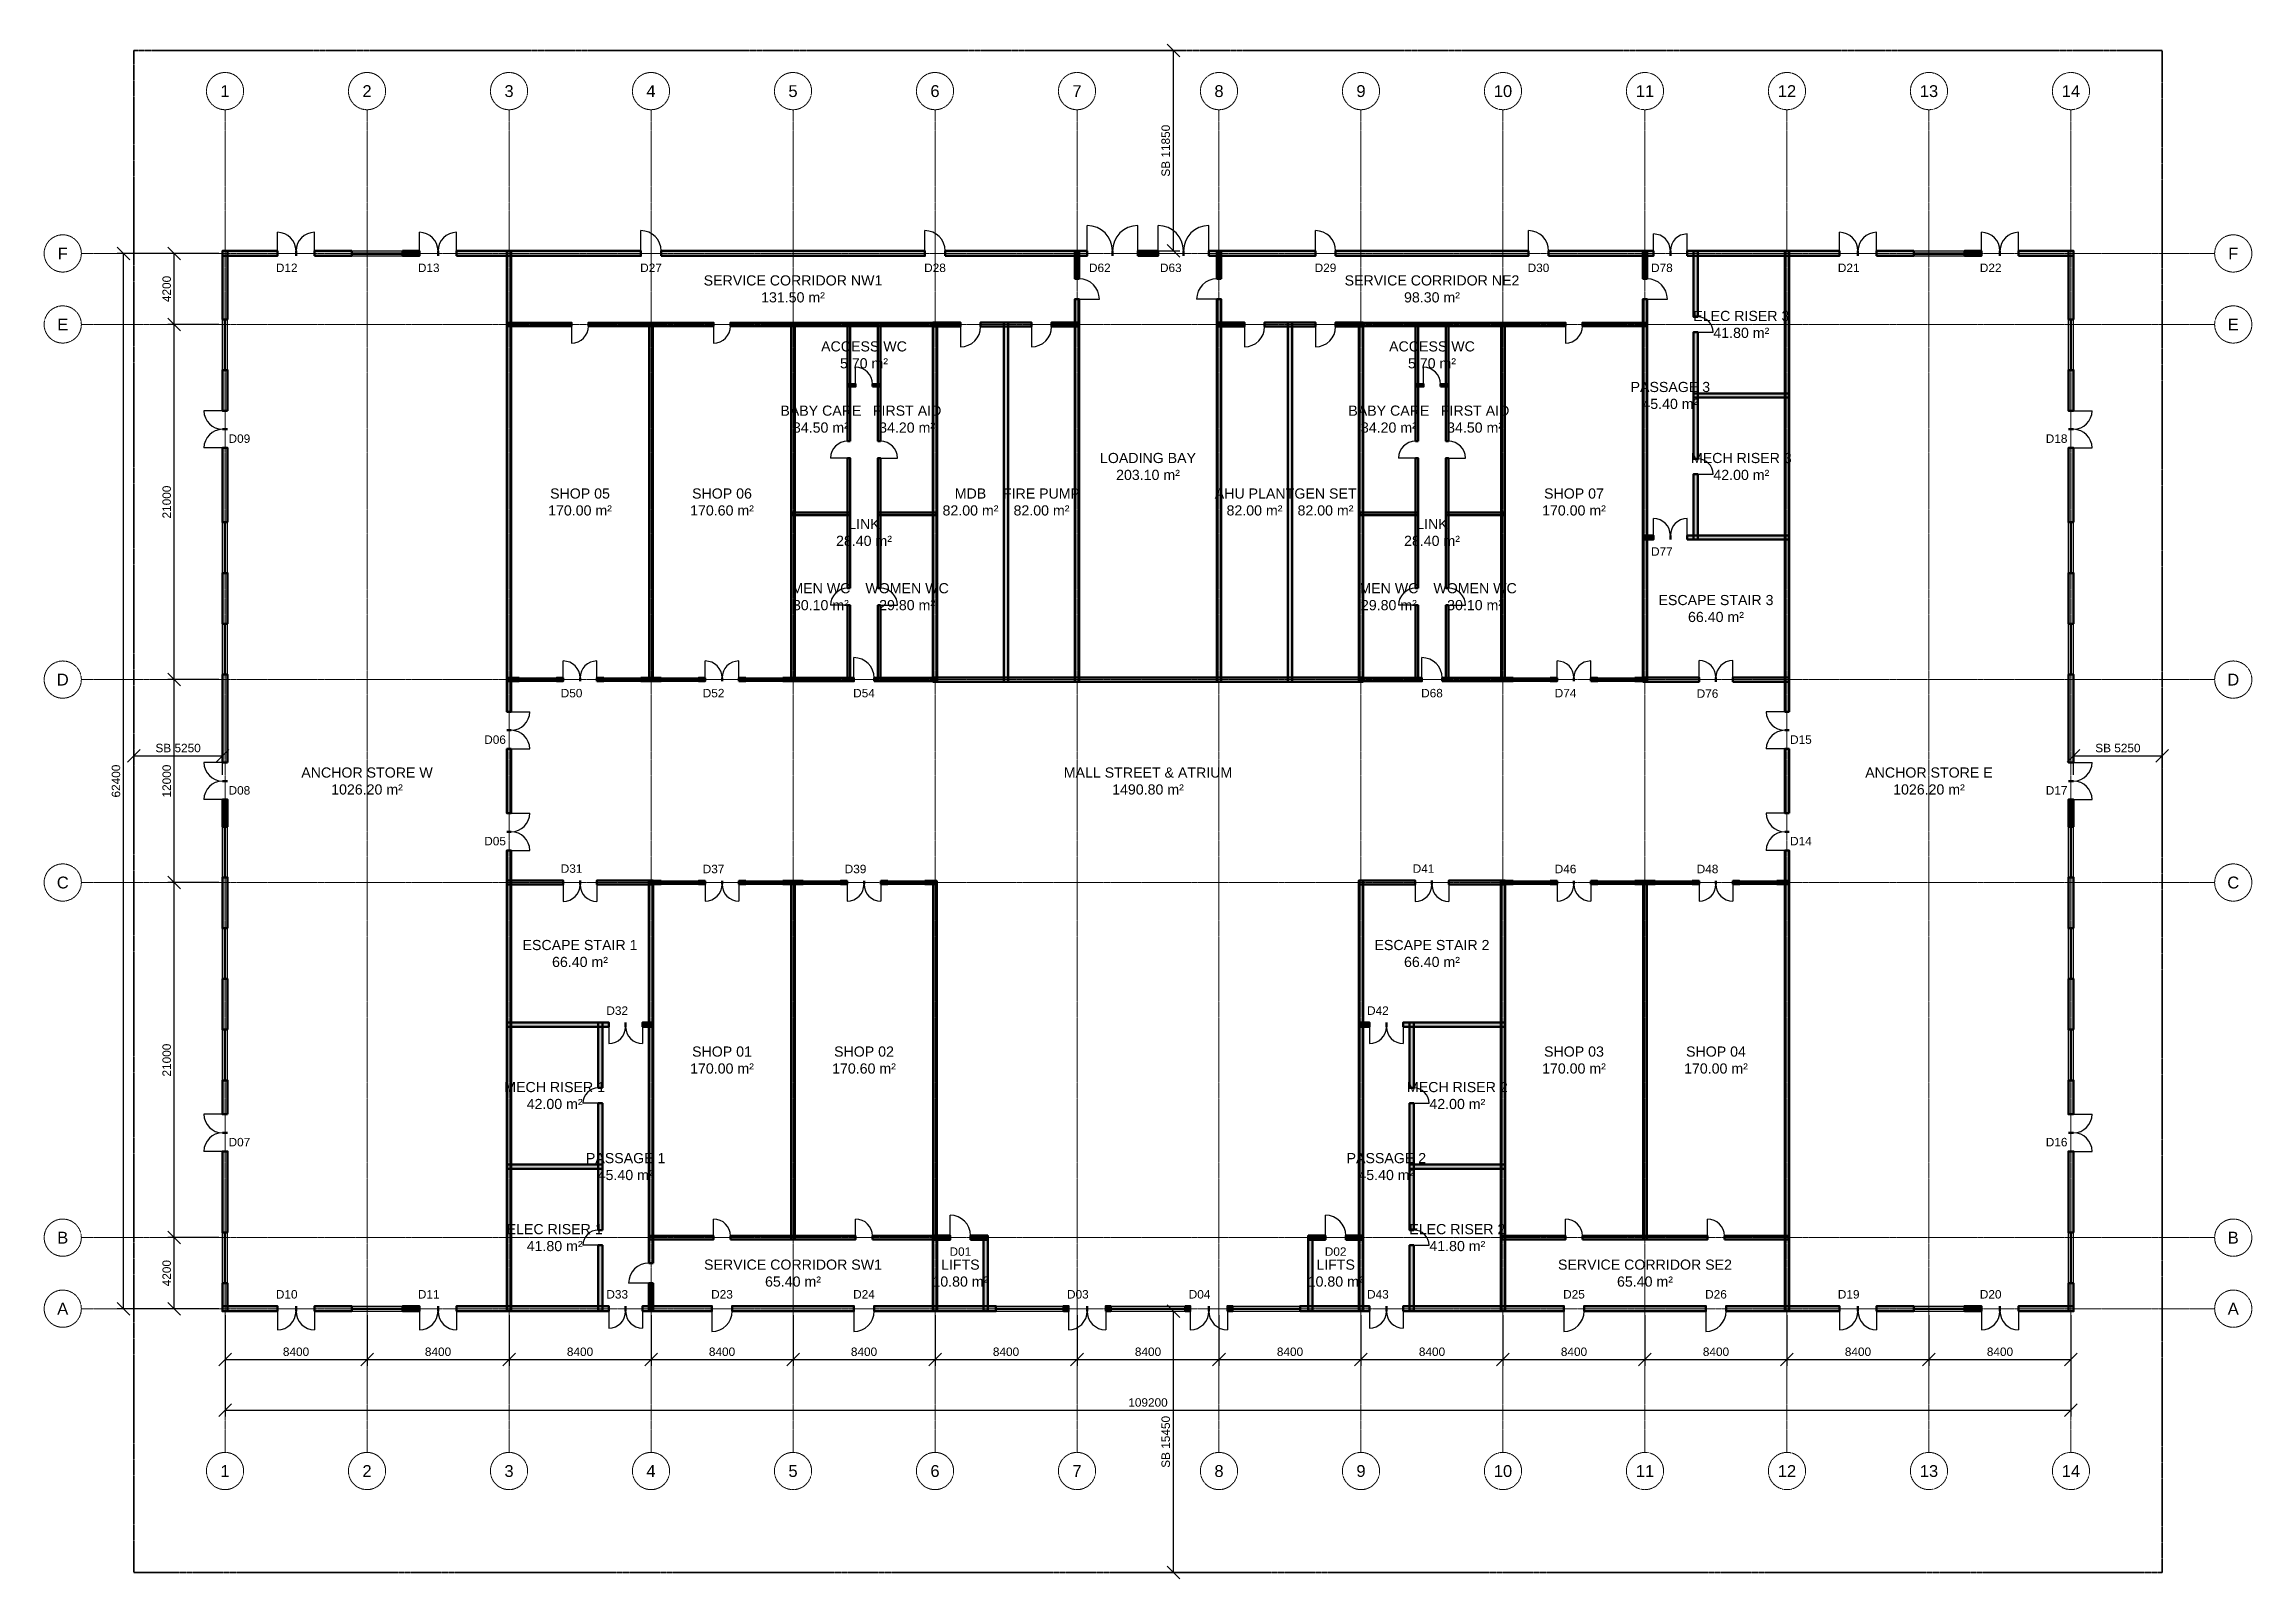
# Model space of a CAD drawing. Header units: millimetres. Extents: x -5300 to 125300, y -375 to 90375.
import ezdxf
from ezdxf.enums import TextEntityAlignment as Align

# ---------------------------------------------------------------- set-up
doc = ezdxf.new("R2010")
doc.units = ezdxf.units.MM
doc.linetypes.add('CENTER', pattern=[5.08, 3.175, -0.635, 0.635, -0.635])
doc.linetypes.add('PHANTOM', pattern=[6.35, 3.175, -0.635, 0.635, -0.635, 0.635, -0.635])
for name, color, linetype, lineweight in [('A-EF_25_10-H-WallsHatch', 8, 'Continuous', 9), ('A-EF_25_10-M-Walls', 7, 'Continuous', 50), ('A-EF_25_30-M-Doors', 2, 'Continuous', 25), ('A-EF_25_30-M-Windows', 4, 'Continuous', 25), ('A-SL-T-SpaceNames', 7, 'Continuous', 18), ('A-ZZ-D-Dimensions', 1, 'Continuous', 18), ('A-ZZ-T-OpeningTags', 7, 'Continuous', 18), ('C-ZZ-M-SiteBoundary', 1, 'PHANTOM', 35), ('S-ZZ-M-Grid', 1, 'CENTER', 13)]:
    doc.layers.add(name, color=color, linetype=linetype, lineweight=lineweight)
doc.styles.add('UK-ARIAL', font='arial.ttf')
doc.dimstyles.new('UK-100', dxfattribs={"dimscale": 250, "dimtxt": 2, "dimasz": 1.5, "dimexe": 1.5, "dimexo": 1.5, "dimgap": 0.8, "dimtad": 1, "dimdec": 0, "dimdsep": 46, "dimtxsty": 'UK-ARIAL', "dimtsz": 1.5, "dimcen": 2.5, "dimclrd": 256, "dimclre": 256, "dimclrt": 256, "dimazin": 3, "dimtfac": 1, "dimtmove": 0, "dimatfit": 3})

msp = doc.modelspace()

# ---------------------------------------------------------------- texts
at = {"layer": 'A-SL-T-SpaceNames', "char_height": 600, "attachment_point": 5, "style": 'UK-ARIAL'}
for s, insert in [('SERVICE CORRIDOR NW1\\P131.50 m²', (39000, 75900)), ('SERVICE CORRIDOR NE2\\P98.30 m²', (76800, 75900)), ('ELEC RISER 3\\P41.80 m²', (95100, 73800)), ('ACCESS WC\\P5.70 m²', (43200, 72000)), ('ACCESS WC\\P5.70 m²', (76800, 72000)), ('PASSAGE 3\\P45.40 m²', (90900, 69600)), ('BABY CARE\\P34.50 m²', (40650, 68200)), ('FIRST AID\\P34.20 m²', (45750, 68200)), ('BABY CARE\\P34.20 m²', (74250, 68200)), ('FIRST AID\\P34.50 m²', (79350, 68200)), ('LOADING BAY\\P203.10 m²', (60000, 65400)), ('MECH RISER 3\\P42.00 m²', (95100, 65400)), ('SHOP 05\\P170.00 m²', (26400, 63300)), ('SHOP 06\\P170.60 m²', (34800, 63300)), ('MDB\\P82.00 m²', (49500, 63300)), ('FIRE PUMP\\P82.00 m²', (53700, 63300)), ('AHU PLANT\\P82.00 m²', (66300, 63300)), ('GEN SET\\P82.00 m²', (70500, 63300)), ('SHOP 07\\P170.00 m²', (85200, 63300)), ('LINK\\P28.40 m²', (43200, 61500)), ('LINK\\P28.40 m²', (76800, 61500)), ('MEN WC\\P30.10 m²', (40650, 57700)), ('WOMEN WC\\P29.80 m²', (45750, 57700)), ('MEN WC\\P29.80 m²', (74250, 57700)), ('WOMEN WC\\P30.10 m²', (79350, 57700)), ('ESCAPE STAIR 3\\P66.40 m²', (93600, 57000)), ('ANCHOR STORE W\\P1026.20 m²', (13800, 46800)), ('MALL STREET & ATRIUM\\P1490.80 m²', (60000, 46800)), ('ANCHOR STORE E\\P1026.20 m²', (106200, 46800)), ('ESCAPE STAIR 1\\P66.40 m²', (26400, 36600)), ('ESCAPE STAIR 2\\P66.40 m²', (76800, 36600)), ('SHOP 01\\P170.00 m²', (34800, 30300)), ('SHOP 02\\P170.60 m²', (43200, 30300)), ('SHOP 03\\P170.00 m²', (85200, 30300)), ('SHOP 04\\P170.00 m²', (93600, 30300)), ('MECH RISER 1\\P42.00 m²', (24900, 28200)), ('MECH RISER 2\\P42.00 m²', (78300, 28200)), ('PASSAGE 1\\P45.40 m²', (29100, 24000)), ('PASSAGE 2\\P45.40 m²', (74100, 24000)), ('ELEC RISER 1\\P41.80 m²', (24900, 19800)), ('ELEC RISER 2\\P41.80 m²', (78300, 19800)), ('SERVICE CORRIDOR SW1\\P65.40 m²', (39000, 17700)), ('LIFTS\\P10.80 m²', (48900, 17700)), ('LIFTS\\P10.80 m²', (71100, 17700)), ('SERVICE CORRIDOR SE2\\P65.40 m²', (89400, 17700))]:
    msp.add_mtext(s, dxfattribs=dict(at, insert=insert))
at = {"layer": 'A-ZZ-T-OpeningTags', "style": 'UK-ARIAL'}
for s, p in [('D12', (9050, 77150)), ('D13', (17450, 77150)), ('D27', (30600, 77150)), ('D28', (47400, 77150)), ('D62', (57150, 77150)), ('D63', (61350, 77150)), ('D29', (70500, 77150)), ('D30', (83100, 77150)), ('D78', (90400, 77150)), ('D21', (101450, 77150)), ('D22', (109850, 77150)), ('D09', (6250, 67050)), ('D18', (113750, 67050)), ('D77', (90400, 60375)), ('D50', (25900, 52000)), ('D52', (34300, 52000)), ('D54', (43200, 52000)), ('D68', (76800, 52000)), ('D74', (84700, 52000)), ('D76', (93100, 51975)), ('D06', (21375, 49250)), ('D15', (98625, 49250)), ('D08', (6250, 46250)), ('D17', (113750, 46250)), ('D05', (21375, 43250)), ('D14', (98625, 43250)), ('D31', (25900, 41625)), ('D37', (34300, 41600)), ('D39', (42700, 41600)), ('D41', (76300, 41625)), ('D46', (84700, 41600)), ('D48', (93100, 41600)), ('D32', (28600, 33225)), ('D42', (73600, 33225)), ('D07', (6250, 25450)), ('D16', (113750, 25450)), ('D01', (48900, 18975)), ('D02', (71100, 18975)), ('D10', (9050, 16450)), ('D11', (17450, 16450)), ('D33', (28600, 16450)), ('D23', (34800, 16450)), ('D24', (43200, 16450)), ('D03', (55850, 16450)), ('D04', (63050, 16450)), ('D43', (73600, 16450)), ('D25', (85200, 16450)), ('D26', (93600, 16450)), ('D19', (101450, 16450)), ('D20', (109850, 16450))]:
    msp.add_text(s, height=500, dxfattribs=at).set_placement(p, align=Align.MIDDLE_CENTER)
at = {"layer": 'S-ZZ-M-Grid', "style": 'UK-ARIAL'}
for s, p in [('1', (5400, 87600)), ('2', (13800, 87600)), ('3', (22200, 87600)), ('4', (30600, 87600)), ('5', (39000, 87600)), ('6', (47400, 87600)), ('7', (55800, 87600)), ('8', (64200, 87600)), ('9', (72600, 87600)), ('10', (81000, 87600)), ('11', (89400, 87600)), ('12', (97800, 87600)), ('13', (106200, 87600)), ('14', (114600, 87600)), ('F', (-4200, 78000)), ('F', (124200, 78000)), ('E', (-4200, 73800)), ('E', (124200, 73800)), ('D', (-4200, 52800)), ('D', (124200, 52800)), ('C', (-4200, 40800)), ('C', (124200, 40800)), ('B', (-4200, 19800)), ('B', (124200, 19800)), ('A', (-4200, 15600)), ('A', (124200, 15600)), ('1', (5400, 6000)), ('2', (13800, 6000)), ('3', (22200, 6000)), ('4', (30600, 6000)), ('5', (39000, 6000)), ('6', (47400, 6000)), ('7', (55800, 6000)), ('8', (64200, 6000)), ('9', (72600, 6000)), ('10', (81000, 6000)), ('11', (89400, 6000)), ('12', (97800, 6000)), ('13', (106200, 6000)), ('14', (114600, 6000))]:
    msp.add_text(s, height=700, dxfattribs=at).set_placement(p, align=Align.MIDDLE_CENTER)

# ---------------------------------------------------------------- dimensions: what is measured, and where the dimension line sits
at = {"layer": 'A-ZZ-D-Dimensions'}
for base, p1, p2 in [((61500, 78150), (60000, 78150), (60000, 90000)), ((61500, 0), (60000, 0), (60000, 15450))]:
    msp.add_linear_dim(base=base, p1=p1, p2=p2, angle=90, text='SB <>', dimstyle='UK-100', dxfattribs=at).render()
for base, p1, p2 in [((-600, 15600), (5400, 15600), (5400, 78000)), ((2400, 73800), (5400, 73800), (5400, 78000)), ((2400, 52800), (5400, 52800), (5400, 73800)), ((2400, 40800), (5400, 40800), (5400, 52800)), ((2400, 19800), (5400, 19800), (5400, 40800)), ((2400, 15600), (5400, 15600), (5400, 19800))]:
    msp.add_linear_dim(base=base, p1=p1, p2=p2, angle=90, dimstyle='UK-100', dxfattribs=at).render()
for base, p1, p2 in [((0, 48300), (0, 46800), (5250, 46800)), ((114750, 48300), (114750, 46800), (120000, 46800))]:
    msp.add_linear_dim(base=base, p1=p1, p2=p2, text='SB <>', dimstyle='UK-100', dxfattribs=at).render()
for base, p1, p2 in [((5400, 12600), (5400, 15600), (13800, 15600)), ((5400, 9600), (5400, 15600), (114600, 15600)), ((13800, 12600), (13800, 15600), (22200, 15600)), ((22200, 12600), (22200, 15600), (30600, 15600)), ((30600, 12600), (30600, 15600), (39000, 15600)), ((39000, 12600), (39000, 15600), (47400, 15600)), ((47400, 12600), (47400, 15600), (55800, 15600)), ((55800, 12600), (55800, 15600), (64200, 15600)), ((64200, 12600), (64200, 15600), (72600, 15600)), ((72600, 12600), (72600, 15600), (81000, 15600)), ((81000, 12600), (81000, 15600), (89400, 15600)), ((89400, 12600), (89400, 15600), (97800, 15600)), ((97800, 12600), (97800, 15600), (106200, 15600)), ((106200, 12600), (106200, 15600), (114600, 15600))]:
    msp.add_linear_dim(base=base, p1=p1, p2=p2, dimstyle='UK-100', dxfattribs=at).render()

# ---------------------------------------------------------------- hatches: boundary and pattern name
at = {"layer": 'A-EF_25_10-H-WallsHatch'}
for points in [[(5250, 77850), (8500, 77850), (8500, 78150), (5250, 78150)], [(5550, 74100), (5550, 78150), (5250, 78150), (5250, 74100)], [(10700, 77850), (12900, 77850), (12900, 78150), (10700, 78150)], [(15900, 77850), (16900, 77850), (16900, 78150), (15900, 78150)], [(19100, 77850), (30000, 77850), (30000, 78150), (19100, 78150)], [(22325, 50900), (22325, 78125), (22075, 78125), (22075, 50900)], [(31200, 77850), (46800, 77850), (46800, 78150), (31200, 78150)], [(48000, 77850), (56400, 77850), (56400, 78150), (48000, 78150)], [(55925, 76500), (55925, 78125), (55675, 78125), (55675, 76500)], [(59400, 77850), (60600, 77850), (60600, 78150), (59400, 78150)], [(63600, 77850), (69900, 77850), (69900, 78150), (63600, 78150)], [(64325, 76500), (64325, 78125), (64075, 78125), (64075, 76500)], [(71100, 77850), (82500, 77850), (82500, 78150), (71100, 78150)], [(83700, 77850), (89900, 77850), (89900, 78150), (83700, 78150)], [(89525, 76500), (89525, 78125), (89275, 78125), (89275, 76500)], [(91900, 77850), (100900, 77850), (100900, 78150), (91900, 78150)], [(92525, 74250), (92525, 78125), (92275, 78125), (92275, 74250)], [(97925, 50900), (97925, 78125), (97675, 78125), (97675, 50900)], [(103100, 77850), (105300, 77850), (105300, 78150), (103100, 78150)], [(108300, 77850), (109300, 77850), (109300, 78150), (108300, 78150)], [(111500, 77850), (114750, 77850), (114750, 78150), (111500, 78150)], [(114750, 74100), (114750, 78150), (114450, 78150), (114450, 74100)], [(55925, 52675), (55925, 75300), (55675, 75300), (55675, 52675)], [(64325, 52675), (64325, 75300), (64075, 75300), (64075, 52675)], [(89525, 52675), (89525, 75300), (89275, 75300), (89275, 52675)], [(22100, 73700), (25900, 73700), (25900, 73900), (22100, 73900)], [(26900, 73700), (34300, 73700), (34300, 73900), (26900, 73900)], [(30700, 52700), (30700, 73900), (30500, 73900), (30500, 52700)], [(35300, 73700), (47500, 73700), (47500, 73900), (35300, 73900)], [(39100, 52700), (39100, 73900), (38900, 73900), (38900, 52700)], [(42375, 66900), (42375, 73875), (42225, 73875), (42225, 66900)], [(44175, 66900), (44175, 73875), (44025, 73875), (44025, 66900)], [(47275, 73675), (48900, 73675), (48900, 73925), (47275, 73925)], [(47525, 52675), (47525, 73925), (47275, 73925), (47275, 52675)], [(50100, 73675), (53100, 73675), (53100, 73925), (50100, 73925)], [(51725, 52675), (51725, 73925), (51475, 73925), (51475, 52675)], [(54300, 73675), (55925, 73675), (55925, 73925), (54300, 73925)], [(64075, 73675), (65700, 73675), (65700, 73925), (64075, 73925)], [(66900, 73675), (69900, 73675), (69900, 73925), (66900, 73925)], [(68525, 52675), (68525, 73925), (68275, 73925), (68275, 52675)], [(71100, 73675), (72725, 73675), (72725, 73925), (71100, 73925)], [(72725, 52675), (72725, 73925), (72475, 73925), (72475, 52675)], [(72500, 73700), (84700, 73700), (84700, 73900), (72500, 73900)], [(75975, 66900), (75975, 73875), (75825, 73875), (75825, 66900)], [(77775, 66900), (77775, 73875), (77625, 73875), (77625, 66900)], [(81100, 52700), (81100, 73900), (80900, 73900), (80900, 52700)], [(85700, 73700), (89500, 73700), (89500, 73900), (85700, 73900)], [(92525, 65850), (92525, 73350), (92275, 73350), (92275, 65850)], [(5550, 68700), (5550, 71100), (5250, 71100), (5250, 68700)], [(114750, 68700), (114750, 71100), (114450, 71100), (114450, 68700)], [(42225, 70125), (42700, 70125), (42700, 70275), (42225, 70275)], [(43700, 70125), (44175, 70125), (44175, 70275), (43700, 70275)], [(75825, 70125), (76300, 70125), (76300, 70275), (75825, 70275)], [(77300, 70125), (77775, 70125), (77775, 70275), (77300, 70275)], [(92275, 69475), (97925, 69475), (97925, 69725), (92275, 69725)], [(5550, 62100), (5550, 66500), (5250, 66500), (5250, 62100)], [(42375, 58200), (42375, 65900), (42225, 65900), (42225, 58200)], [(44175, 58200), (44175, 65900), (44025, 65900), (44025, 58200)], [(75975, 58200), (75975, 65900), (75825, 65900), (75825, 58200)], [(77775, 58200), (77775, 65900), (77625, 65900), (77625, 58200)], [(114750, 62100), (114750, 66500), (114450, 66500), (114450, 62100)], [(92525, 61075), (92525, 64950), (92275, 64950), (92275, 61075)], [(38925, 62525), (42375, 62525), (42375, 62675), (38925, 62675)], [(44025, 62525), (47475, 62525), (47475, 62675), (44025, 62675)], [(72525, 62525), (75975, 62525), (75975, 62675), (72525, 62675)], [(77625, 62525), (81075, 62525), (81075, 62675), (77625, 62675)], [(89275, 61075), (89900, 61075), (89900, 61325), (89275, 61325)], [(91900, 61075), (97925, 61075), (97925, 61325), (91900, 61325)], [(5550, 56100), (5550, 59100), (5250, 59100), (5250, 56100)], [(114750, 56100), (114750, 59100), (114450, 59100), (114450, 56100)], [(42375, 52725), (42375, 57200), (42225, 57200), (42225, 52725)], [(44175, 52725), (44175, 57200), (44025, 57200), (44025, 52725)], [(75975, 52725), (75975, 57200), (75825, 57200), (75825, 52725)], [(77775, 52725), (77775, 57200), (77625, 57200), (77625, 52725)], [(5550, 47900), (5550, 53100), (5250, 53100), (5250, 47900)], [(22100, 52700), (22800, 52700), (22800, 52900), (22100, 52900)], [(25000, 52700), (25400, 52700), (25400, 52900), (25000, 52900)], [(27400, 52700), (27800, 52700), (27800, 52900), (27400, 52900)], [(30000, 52700), (31200, 52700), (31200, 52900), (30000, 52900)], [(33400, 52700), (33800, 52700), (33800, 52900), (33400, 52900)], [(35800, 52700), (36200, 52700), (36200, 52900), (35800, 52900)], [(38400, 52700), (42600, 52700), (42600, 52900), (38400, 52900)], [(43800, 52700), (47500, 52700), (47500, 52900), (43800, 52900)], [(47275, 52675), (72725, 52675), (72725, 52925), (47275, 52925)], [(72500, 52700), (76200, 52700), (76200, 52900), (72500, 52900)], [(77400, 52700), (81600, 52700), (81600, 52900), (77400, 52900)], [(83800, 52700), (84200, 52700), (84200, 52900), (83800, 52900)], [(86200, 52700), (86600, 52700), (86600, 52900), (86200, 52900)], [(88800, 52700), (89500, 52700), (89500, 52900), (88800, 52900)], [(89275, 52675), (92600, 52675), (92600, 52925), (89275, 52925)], [(94600, 52675), (97925, 52675), (97925, 52925), (94600, 52925)], [(114750, 47900), (114750, 53100), (114450, 53100), (114450, 47900)], [(22325, 44900), (22325, 48700), (22075, 48700), (22075, 44900)], [(97925, 44900), (97925, 48700), (97675, 48700), (97675, 44900)], [(5550, 44100), (5550, 45700), (5250, 45700), (5250, 44100)], [(114750, 44100), (114750, 45700), (114450, 45700), (114450, 44100)], [(22325, 15475), (22325, 42700), (22075, 42700), (22075, 15475)], [(97925, 15475), (97925, 42700), (97675, 42700), (97675, 15475)], [(5550, 38100), (5550, 41100), (5250, 41100), (5250, 38100)], [(22075, 40675), (25400, 40675), (25400, 40925), (22075, 40925)], [(27400, 40675), (30725, 40675), (30725, 40925), (27400, 40925)], [(30725, 18300), (30725, 40925), (30475, 40925), (30475, 18300)], [(30500, 40700), (31200, 40700), (31200, 40900), (30500, 40900)], [(33400, 40700), (33800, 40700), (33800, 40900), (33400, 40900)], [(35800, 40700), (36200, 40700), (36200, 40900), (35800, 40900)], [(38400, 40700), (39600, 40700), (39600, 40900), (38400, 40900)], [(39100, 19700), (39100, 40900), (38900, 40900), (38900, 19700)], [(41800, 40700), (42200, 40700), (42200, 40900), (41800, 40900)], [(44200, 40700), (44600, 40700), (44600, 40900), (44200, 40900)], [(46800, 40700), (47500, 40700), (47500, 40900), (46800, 40900)], [(47500, 19700), (47500, 40900), (47300, 40900), (47300, 19700)], [(72475, 40675), (75800, 40675), (75800, 40925), (72475, 40925)], [(72725, 15475), (72725, 40925), (72475, 40925), (72475, 15475)], [(77800, 40675), (81125, 40675), (81125, 40925), (77800, 40925)], [(81125, 15475), (81125, 40925), (80875, 40925), (80875, 15475)], [(80900, 40700), (81600, 40700), (81600, 40900), (80900, 40900)], [(83800, 40700), (84200, 40700), (84200, 40900), (83800, 40900)], [(86200, 40700), (86600, 40700), (86600, 40900), (86200, 40900)], [(88800, 40700), (90000, 40700), (90000, 40900), (88800, 40900)], [(89500, 19700), (89500, 40900), (89300, 40900), (89300, 19700)], [(92200, 40700), (92600, 40700), (92600, 40900), (92200, 40900)], [(94600, 40700), (95000, 40700), (95000, 40900), (94600, 40900)], [(97200, 40700), (97900, 40700), (97900, 40900), (97200, 40900)], [(114750, 38100), (114750, 41100), (114450, 41100), (114450, 38100)], [(5550, 32100), (5550, 35100), (5250, 35100), (5250, 32100)], [(114750, 32100), (114750, 35100), (114450, 35100), (114450, 32100)], [(22075, 32275), (28100, 32275), (28100, 32525), (22075, 32525)], [(27725, 28650), (27725, 32525), (27475, 32525), (27475, 28650)], [(30100, 32275), (30725, 32275), (30725, 32525), (30100, 32525)], [(72475, 32275), (73100, 32275), (73100, 32525), (72475, 32525)], [(75100, 32275), (81125, 32275), (81125, 32525), (75100, 32525)], [(75725, 28650), (75725, 32525), (75475, 32525), (75475, 28650)], [(5550, 27100), (5550, 29100), (5250, 29100), (5250, 27100)], [(114750, 27100), (114750, 29100), (114450, 29100), (114450, 27100)], [(27725, 20250), (27725, 27750), (27475, 27750), (27475, 20250)], [(75725, 20250), (75725, 27750), (75475, 27750), (75475, 20250)], [(5550, 20100), (5550, 24900), (5250, 24900), (5250, 20100)], [(114750, 20100), (114750, 24900), (114450, 24900), (114450, 20100)], [(22075, 23875), (27725, 23875), (27725, 24125), (22075, 24125)], [(75475, 23875), (81125, 23875), (81125, 24125), (75475, 24125)], [(30500, 19700), (34300, 19700), (34300, 19900), (30500, 19900)], [(35300, 19700), (42700, 19700), (42700, 19900), (35300, 19900)], [(43700, 19700), (47500, 19700), (47500, 19900), (43700, 19900)], [(47275, 19675), (48300, 19675), (48300, 19925), (47275, 19925)], [(47525, 15475), (47525, 19925), (47275, 19925), (47275, 15475)], [(49500, 19675), (50525, 19675), (50525, 19925), (49500, 19925)], [(50525, 15475), (50525, 19925), (50275, 19925), (50275, 15475)], [(69475, 19675), (70500, 19675), (70500, 19925), (69475, 19925)], [(69725, 15475), (69725, 19925), (69475, 19925), (69475, 15475)], [(71700, 19675), (72725, 19675), (72725, 19925), (71700, 19925)], [(80900, 19700), (84700, 19700), (84700, 19900), (80900, 19900)], [(85700, 19700), (93100, 19700), (93100, 19900), (85700, 19900)], [(94100, 19700), (97900, 19700), (97900, 19900), (94100, 19900)], [(27725, 15475), (27725, 19350), (27475, 19350), (27475, 15475)], [(75725, 15475), (75725, 19350), (75475, 19350), (75475, 15475)], [(5550, 15450), (5550, 17100), (5250, 17100), (5250, 15450)], [(30725, 15475), (30725, 17100), (30475, 17100), (30475, 15475)], [(114750, 15450), (114750, 17100), (114450, 17100), (114450, 15450)], [(5250, 15450), (8500, 15450), (8500, 15750), (5250, 15750)], [(10700, 15450), (12900, 15450), (12900, 15750), (10700, 15750)], [(15900, 15450), (16900, 15450), (16900, 15750), (15900, 15750)], [(19100, 15450), (28100, 15450), (28100, 15750), (19100, 15750)], [(30100, 15450), (34200, 15450), (34200, 15750), (30100, 15750)], [(35400, 15450), (42600, 15450), (42600, 15750), (35400, 15750)], [(43800, 15450), (51000, 15450), (51000, 15750), (43800, 15750)], [(55000, 15450), (55300, 15450), (55300, 15750), (55000, 15750)], [(57500, 15450), (57800, 15450), (57800, 15750), (57500, 15750)], [(62200, 15450), (62500, 15450), (62500, 15750), (62200, 15750)], [(64700, 15450), (65000, 15450), (65000, 15750), (64700, 15750)], [(69000, 15450), (73100, 15450), (73100, 15750), (69000, 15750)], [(75100, 15450), (84600, 15450), (84600, 15750), (75100, 15750)], [(85800, 15450), (93000, 15450), (93000, 15750), (85800, 15750)], [(94200, 15450), (100900, 15450), (100900, 15750), (94200, 15750)], [(103100, 15450), (105300, 15450), (105300, 15750), (103100, 15750)], [(108300, 15450), (109300, 15450), (109300, 15750), (108300, 15750)], [(111500, 15450), (114750, 15450), (114750, 15750), (111500, 15750)]]:
    msp.add_hatch(color=256, dxfattribs=at).paths.add_polyline_path(points)

# ---------------------------------------------------------------- linework, layer by layer
at = {"layer": 'A-EF_25_10-M-Walls'}
for p, q in [((8500, 77850), (8500, 78150)), ((9600, 77850), (9600, 78150)), ((9600, 77850), (9600, 78150)), ((10700, 77850), (10700, 78150)), ((12900, 77850), (12900, 78150)), ((15900, 77850), (15900, 78150)), ((16900, 77850), (16900, 78150)), ((18000, 77850), (18000, 78150)), ((18000, 77850), (18000, 78150)), ((19100, 77850), (19100, 78150)), ((30000, 77850), (30000, 78150)), ((31200, 77850), (31200, 78150)), ((46800, 77850), (46800, 78150)), ((48000, 77850), (48000, 78150)), ((56400, 77850), (56400, 78150)), ((57900, 77850), (57900, 78150)), ((57900, 77850), (57900, 78150)), ((59400, 77850), (59400, 78150)), ((60600, 77850), (60600, 78150)), ((62100, 77850), (62100, 78150)), ((62100, 77850), (62100, 78150)), ((63600, 77850), (63600, 78150)), ((69900, 77850), (69900, 78150)), ((71100, 77850), (71100, 78150)), ((82500, 77850), (82500, 78150)), ((83700, 77850), (83700, 78150)), ((89900, 77850), (89900, 78150)), ((90900, 77850), (90900, 78150)), ((90900, 77850), (90900, 78150)), ((91900, 77850), (91900, 78150)), ((100900, 77850), (100900, 78150)), ((102000, 77850), (102000, 78150)), ((102000, 77850), (102000, 78150)), ((103100, 77850), (103100, 78150)), ((105300, 77850), (105300, 78150)), ((108300, 77850), (108300, 78150)), ((109300, 77850), (109300, 78150)), ((110400, 77850), (110400, 78150)), ((110400, 77850), (110400, 78150)), ((111500, 77850), (111500, 78150)), ((55925, 76500), (55675, 76500)), ((64325, 76500), (64075, 76500)), ((89525, 76500), (89275, 76500)), ((55925, 75300), (55675, 75300)), ((64325, 75300), (64075, 75300)), ((89525, 75300), (89275, 75300)), ((5550, 74100), (5250, 74100)), ((25900, 73700), (25900, 73900)), ((26900, 73700), (26900, 73900)), ((34300, 73700), (34300, 73900)), ((35300, 73700), (35300, 73900)), ((48900, 73675), (48900, 73925)), ((50100, 73675), (50100, 73925)), ((53100, 73675), (53100, 73925)), ((54300, 73675), (54300, 73925)), ((65700, 73675), (65700, 73925)), ((66900, 73675), (66900, 73925)), ((69900, 73675), (69900, 73925)), ((71100, 73675), (71100, 73925)), ((84700, 73700), (84700, 73900)), ((85700, 73700), (85700, 73900)), ((92525, 74250), (92275, 74250)), ((92525, 73350), (92275, 73350)), ((114750, 74100), (114450, 74100)), ((5550, 71100), (5250, 71100)), ((114750, 71100), (114450, 71100)), ((42700, 70125), (42700, 70275)), ((43700, 70125), (43700, 70275)), ((76300, 70125), (76300, 70275)), ((77300, 70125), (77300, 70275)), ((5550, 68700), (5250, 68700)), ((114750, 68700), (114450, 68700)), ((5550, 67600), (5250, 67600)), ((5550, 67600), (5250, 67600)), ((42375, 66900), (42225, 66900)), ((44175, 66900), (44025, 66900)), ((75975, 66900), (75825, 66900)), ((77775, 66900), (77625, 66900)), ((114750, 67600), (114450, 67600)), ((114750, 67600), (114450, 67600)), ((5550, 66500), (5250, 66500)), ((42375, 65900), (42225, 65900)), ((44175, 65900), (44025, 65900)), ((75975, 65900), (75825, 65900)), ((77775, 65900), (77625, 65900)), ((92525, 65850), (92275, 65850)), ((114750, 66500), (114450, 66500)), ((92525, 64950), (92275, 64950)), ((5550, 62100), (5250, 62100)), ((114750, 62100), (114450, 62100)), ((89900, 61075), (89900, 61325)), ((90900, 61075), (90900, 61325)), ((90900, 61075), (90900, 61325)), ((91900, 61075), (91900, 61325)), ((5550, 59100), (5250, 59100)), ((114750, 59100), (114450, 59100)), ((42375, 58200), (42225, 58200)), ((44175, 58200), (44025, 58200)), ((75975, 58200), (75825, 58200)), ((77775, 58200), (77625, 58200)), ((42375, 57200), (42225, 57200)), ((44175, 57200), (44025, 57200)), ((75975, 57200), (75825, 57200)), ((77775, 57200), (77625, 57200)), ((5550, 56100), (5250, 56100)), ((114750, 56100), (114450, 56100)), ((5550, 53100), (5250, 53100)), ((22800, 52700), (22800, 52900)), ((25000, 52700), (25000, 52900)), ((25400, 52700), (25400, 52900)), ((26400, 52700), (26400, 52900)), ((26400, 52700), (26400, 52900)), ((27400, 52700), (27400, 52900)), ((27800, 52700), (27800, 52900)), ((30000, 52700), (30000, 52900)), ((31200, 52700), (31200, 52900)), ((33400, 52700), (33400, 52900)), ((33800, 52700), (33800, 52900)), ((34800, 52700), (34800, 52900)), ((34800, 52700), (34800, 52900)), ((35800, 52700), (35800, 52900)), ((36200, 52700), (36200, 52900)), ((38400, 52700), (38400, 52900)), ((42600, 52700), (42600, 52900)), ((43800, 52700), (43800, 52900)), ((76200, 52700), (76200, 52900)), ((77400, 52700), (77400, 52900)), ((81600, 52700), (81600, 52900)), ((83800, 52700), (83800, 52900)), ((84200, 52700), (84200, 52900)), ((85200, 52700), (85200, 52900)), ((85200, 52700), (85200, 52900)), ((86200, 52700), (86200, 52900)), ((86600, 52700), (86600, 52900)), ((88800, 52700), (88800, 52900)), ((92600, 52675), (92600, 52925)), ((93600, 52675), (93600, 52925)), ((93600, 52675), (93600, 52925)), ((94600, 52675), (94600, 52925)), ((114750, 53100), (114450, 53100)), ((22325, 50900), (22075, 50900)), ((22325, 49800), (22075, 49800)), ((22325, 49800), (22075, 49800)), ((97925, 50900), (97675, 50900)), ((97925, 49800), (97675, 49800)), ((97925, 49800), (97675, 49800)), ((22325, 48700), (22075, 48700)), ((97925, 48700), (97675, 48700)), ((5550, 47900), (5250, 47900)), ((114750, 47900), (114450, 47900)), ((5550, 46800), (5250, 46800)), ((5550, 46800), (5250, 46800)), ((114750, 46800), (114450, 46800)), ((114750, 46800), (114450, 46800)), ((5550, 45700), (5250, 45700)), ((22325, 44900), (22075, 44900)), ((97925, 44900), (97675, 44900)), ((114750, 45700), (114450, 45700)), ((5550, 44100), (5250, 44100)), ((22325, 43800), (22075, 43800)), ((22325, 43800), (22075, 43800)), ((97925, 43800), (97675, 43800)), ((97925, 43800), (97675, 43800)), ((114750, 44100), (114450, 44100)), ((22325, 42700), (22075, 42700)), ((97925, 42700), (97675, 42700)), ((5550, 41100), (5250, 41100)), ((25400, 40675), (25400, 40925)), ((26400, 40675), (26400, 40925)), ((26400, 40675), (26400, 40925)), ((27400, 40675), (27400, 40925)), ((31200, 40700), (31200, 40900)), ((33400, 40700), (33400, 40900)), ((33800, 40700), (33800, 40900)), ((34800, 40700), (34800, 40900)), ((34800, 40700), (34800, 40900)), ((35800, 40700), (35800, 40900)), ((36200, 40700), (36200, 40900)), ((38400, 40700), (38400, 40900)), ((39600, 40700), (39600, 40900)), ((41800, 40700), (41800, 40900)), ((42200, 40700), (42200, 40900)), ((43200, 40700), (43200, 40900)), ((43200, 40700), (43200, 40900)), ((44200, 40700), (44200, 40900)), ((44600, 40700), (44600, 40900)), ((46800, 40700), (46800, 40900)), ((75800, 40675), (75800, 40925)), ((76800, 40675), (76800, 40925)), ((76800, 40675), (76800, 40925)), ((77800, 40675), (77800, 40925)), ((81600, 40700), (81600, 40900)), ((83800, 40700), (83800, 40900)), ((84200, 40700), (84200, 40900)), ((85200, 40700), (85200, 40900)), ((85200, 40700), (85200, 40900)), ((86200, 40700), (86200, 40900)), ((86600, 40700), (86600, 40900)), ((88800, 40700), (88800, 40900)), ((90000, 40700), (90000, 40900)), ((92200, 40700), (92200, 40900)), ((92600, 40700), (92600, 40900)), ((93600, 40700), (93600, 40900)), ((93600, 40700), (93600, 40900)), ((94600, 40700), (94600, 40900)), ((95000, 40700), (95000, 40900)), ((97200, 40700), (97200, 40900)), ((114750, 41100), (114450, 41100)), ((5550, 38100), (5250, 38100)), ((114750, 38100), (114450, 38100)), ((5550, 35100), (5250, 35100)), ((114750, 35100), (114450, 35100)), ((5550, 32100), (5250, 32100)), ((28100, 32275), (28100, 32525)), ((29100, 32275), (29100, 32525)), ((29100, 32275), (29100, 32525)), ((30100, 32275), (30100, 32525)), ((73100, 32275), (73100, 32525)), ((74100, 32275), (74100, 32525)), ((74100, 32275), (74100, 32525)), ((75100, 32275), (75100, 32525)), ((114750, 32100), (114450, 32100)), ((5550, 29100), (5250, 29100)), ((114750, 29100), (114450, 29100)), ((27725, 28650), (27475, 28650)), ((27725, 27750), (27475, 27750)), ((75725, 28650), (75475, 28650)), ((75725, 27750), (75475, 27750)), ((5550, 27100), (5250, 27100)), ((114750, 27100), (114450, 27100)), ((5550, 26000), (5250, 26000)), ((5550, 26000), (5250, 26000)), ((5550, 24900), (5250, 24900)), ((114750, 26000), (114450, 26000)), ((114750, 26000), (114450, 26000)), ((114750, 24900), (114450, 24900)), ((5550, 20100), (5250, 20100)), ((27725, 20250), (27475, 20250)), ((34300, 19700), (34300, 19900)), ((35300, 19700), (35300, 19900)), ((42700, 19700), (42700, 19900)), ((43700, 19700), (43700, 19900)), ((48300, 19675), (48300, 19925)), ((49500, 19675), (49500, 19925)), ((70500, 19675), (70500, 19925)), ((71700, 19675), (71700, 19925)), ((75725, 20250), (75475, 20250)), ((84700, 19700), (84700, 19900)), ((85700, 19700), (85700, 19900)), ((93100, 19700), (93100, 19900)), ((94100, 19700), (94100, 19900)), ((114750, 20100), (114450, 20100)), ((27725, 19350), (27475, 19350)), ((30725, 18300), (30475, 18300)), ((75725, 19350), (75475, 19350)), ((5550, 17100), (5250, 17100)), ((30725, 17100), (30475, 17100)), ((114750, 17100), (114450, 17100)), ((8500, 15450), (8500, 15750)), ((9600, 15450), (9600, 15750)), ((9600, 15450), (9600, 15750)), ((10700, 15450), (10700, 15750)), ((12900, 15450), (12900, 15750)), ((15900, 15450), (15900, 15750)), ((16900, 15450), (16900, 15750)), ((18000, 15450), (18000, 15750)), ((18000, 15450), (18000, 15750)), ((19100, 15450), (19100, 15750)), ((28100, 15450), (28100, 15750)), ((29100, 15450), (29100, 15750)), ((29100, 15450), (29100, 15750)), ((30100, 15450), (30100, 15750)), ((34200, 15450), (34200, 15750)), ((35400, 15450), (35400, 15750)), ((42600, 15450), (42600, 15750)), ((43800, 15450), (43800, 15750)), ((51000, 15450), (51000, 15750)), ((55000, 15450), (55000, 15750)), ((55300, 15450), (55300, 15750)), ((56400, 15450), (56400, 15750)), ((56400, 15450), (56400, 15750)), ((57500, 15450), (57500, 15750)), ((57800, 15450), (57800, 15750)), ((62200, 15450), (62200, 15750)), ((62500, 15450), (62500, 15750)), ((63600, 15450), (63600, 15750)), ((63600, 15450), (63600, 15750)), ((64700, 15450), (64700, 15750)), ((65000, 15450), (65000, 15750)), ((69000, 15450), (69000, 15750)), ((73100, 15450), (73100, 15750)), ((74100, 15450), (74100, 15750)), ((74100, 15450), (74100, 15750)), ((75100, 15450), (75100, 15750)), ((84600, 15450), (84600, 15750)), ((85800, 15450), (85800, 15750)), ((93000, 15450), (93000, 15750)), ((94200, 15450), (94200, 15750)), ((100900, 15450), (100900, 15750)), ((102000, 15450), (102000, 15750)), ((102000, 15450), (102000, 15750)), ((103100, 15450), (103100, 15750)), ((105300, 15450), (105300, 15750)), ((108300, 15450), (108300, 15750)), ((109300, 15450), (109300, 15750)), ((110400, 15450), (110400, 15750)), ((110400, 15450), (110400, 15750)), ((111500, 15450), (111500, 15750))]:
    msp.add_line(p, q, dxfattribs=at)
for points in [[(5250, 77850), (8500, 77850), (8500, 78150), (5250, 78150)], [(5550, 74100), (5550, 78150), (5250, 78150), (5250, 74100)], [(10700, 77850), (12900, 77850), (12900, 78150), (10700, 78150)], [(15900, 77850), (16900, 77850), (16900, 78150), (15900, 78150)], [(19100, 77850), (30000, 77850), (30000, 78150), (19100, 78150)], [(22325, 50900), (22325, 78125), (22075, 78125), (22075, 50900)], [(31200, 77850), (46800, 77850), (46800, 78150), (31200, 78150)], [(48000, 77850), (56400, 77850), (56400, 78150), (48000, 78150)], [(55925, 76500), (55925, 78125), (55675, 78125), (55675, 76500)], [(59400, 77850), (60600, 77850), (60600, 78150), (59400, 78150)], [(63600, 77850), (69900, 77850), (69900, 78150), (63600, 78150)], [(64325, 76500), (64325, 78125), (64075, 78125), (64075, 76500)], [(71100, 77850), (82500, 77850), (82500, 78150), (71100, 78150)], [(83700, 77850), (89900, 77850), (89900, 78150), (83700, 78150)], [(89525, 76500), (89525, 78125), (89275, 78125), (89275, 76500)], [(91900, 77850), (100900, 77850), (100900, 78150), (91900, 78150)], [(92525, 74250), (92525, 78125), (92275, 78125), (92275, 74250)], [(97925, 50900), (97925, 78125), (97675, 78125), (97675, 50900)], [(103100, 77850), (105300, 77850), (105300, 78150), (103100, 78150)], [(108300, 77850), (109300, 77850), (109300, 78150), (108300, 78150)], [(111500, 77850), (114750, 77850), (114750, 78150), (111500, 78150)], [(114750, 74100), (114750, 78150), (114450, 78150), (114450, 74100)], [(55925, 52675), (55925, 75300), (55675, 75300), (55675, 52675)], [(64325, 52675), (64325, 75300), (64075, 75300), (64075, 52675)], [(89525, 52675), (89525, 75300), (89275, 75300), (89275, 52675)], [(22100, 73700), (25900, 73700), (25900, 73900), (22100, 73900)], [(26900, 73700), (34300, 73700), (34300, 73900), (26900, 73900)], [(30700, 52700), (30700, 73900), (30500, 73900), (30500, 52700)], [(35300, 73700), (47500, 73700), (47500, 73900), (35300, 73900)], [(39100, 52700), (39100, 73900), (38900, 73900), (38900, 52700)], [(42375, 66900), (42375, 73875), (42225, 73875), (42225, 66900)], [(44175, 66900), (44175, 73875), (44025, 73875), (44025, 66900)], [(47275, 73675), (48900, 73675), (48900, 73925), (47275, 73925)], [(47525, 52675), (47525, 73925), (47275, 73925), (47275, 52675)], [(50100, 73675), (53100, 73675), (53100, 73925), (50100, 73925)], [(51725, 52675), (51725, 73925), (51475, 73925), (51475, 52675)], [(54300, 73675), (55925, 73675), (55925, 73925), (54300, 73925)], [(64075, 73675), (65700, 73675), (65700, 73925), (64075, 73925)], [(66900, 73675), (69900, 73675), (69900, 73925), (66900, 73925)], [(68525, 52675), (68525, 73925), (68275, 73925), (68275, 52675)], [(71100, 73675), (72725, 73675), (72725, 73925), (71100, 73925)], [(72725, 52675), (72725, 73925), (72475, 73925), (72475, 52675)], [(72500, 73700), (84700, 73700), (84700, 73900), (72500, 73900)], [(75975, 66900), (75975, 73875), (75825, 73875), (75825, 66900)], [(77775, 66900), (77775, 73875), (77625, 73875), (77625, 66900)], [(81100, 52700), (81100, 73900), (80900, 73900), (80900, 52700)], [(85700, 73700), (89500, 73700), (89500, 73900), (85700, 73900)], [(92525, 65850), (92525, 73350), (92275, 73350), (92275, 65850)], [(5550, 68700), (5550, 71100), (5250, 71100), (5250, 68700)], [(114750, 68700), (114750, 71100), (114450, 71100), (114450, 68700)], [(42225, 70125), (42700, 70125), (42700, 70275), (42225, 70275)], [(43700, 70125), (44175, 70125), (44175, 70275), (43700, 70275)], [(75825, 70125), (76300, 70125), (76300, 70275), (75825, 70275)], [(77300, 70125), (77775, 70125), (77775, 70275), (77300, 70275)], [(92275, 69475), (97925, 69475), (97925, 69725), (92275, 69725)], [(5550, 62100), (5550, 66500), (5250, 66500), (5250, 62100)], [(42375, 58200), (42375, 65900), (42225, 65900), (42225, 58200)], [(44175, 58200), (44175, 65900), (44025, 65900), (44025, 58200)], [(75975, 58200), (75975, 65900), (75825, 65900), (75825, 58200)], [(77775, 58200), (77775, 65900), (77625, 65900), (77625, 58200)], [(114750, 62100), (114750, 66500), (114450, 66500), (114450, 62100)], [(92525, 61075), (92525, 64950), (92275, 64950), (92275, 61075)], [(38925, 62525), (42375, 62525), (42375, 62675), (38925, 62675)], [(44025, 62525), (47475, 62525), (47475, 62675), (44025, 62675)], [(72525, 62525), (75975, 62525), (75975, 62675), (72525, 62675)], [(77625, 62525), (81075, 62525), (81075, 62675), (77625, 62675)], [(89275, 61075), (89900, 61075), (89900, 61325), (89275, 61325)], [(91900, 61075), (97925, 61075), (97925, 61325), (91900, 61325)], [(5550, 56100), (5550, 59100), (5250, 59100), (5250, 56100)], [(114750, 56100), (114750, 59100), (114450, 59100), (114450, 56100)], [(42375, 52725), (42375, 57200), (42225, 57200), (42225, 52725)], [(44175, 52725), (44175, 57200), (44025, 57200), (44025, 52725)], [(75975, 52725), (75975, 57200), (75825, 57200), (75825, 52725)], [(77775, 52725), (77775, 57200), (77625, 57200), (77625, 52725)], [(5550, 47900), (5550, 53100), (5250, 53100), (5250, 47900)], [(22100, 52700), (22800, 52700), (22800, 52900), (22100, 52900)], [(25000, 52700), (25400, 52700), (25400, 52900), (25000, 52900)], [(27400, 52700), (27800, 52700), (27800, 52900), (27400, 52900)], [(30000, 52700), (31200, 52700), (31200, 52900), (30000, 52900)], [(33400, 52700), (33800, 52700), (33800, 52900), (33400, 52900)], [(35800, 52700), (36200, 52700), (36200, 52900), (35800, 52900)], [(38400, 52700), (42600, 52700), (42600, 52900), (38400, 52900)], [(43800, 52700), (47500, 52700), (47500, 52900), (43800, 52900)], [(47275, 52675), (72725, 52675), (72725, 52925), (47275, 52925)], [(72500, 52700), (76200, 52700), (76200, 52900), (72500, 52900)], [(77400, 52700), (81600, 52700), (81600, 52900), (77400, 52900)], [(83800, 52700), (84200, 52700), (84200, 52900), (83800, 52900)], [(86200, 52700), (86600, 52700), (86600, 52900), (86200, 52900)], [(88800, 52700), (89500, 52700), (89500, 52900), (88800, 52900)], [(89275, 52675), (92600, 52675), (92600, 52925), (89275, 52925)], [(94600, 52675), (97925, 52675), (97925, 52925), (94600, 52925)], [(114750, 47900), (114750, 53100), (114450, 53100), (114450, 47900)], [(22325, 44900), (22325, 48700), (22075, 48700), (22075, 44900)], [(97925, 44900), (97925, 48700), (97675, 48700), (97675, 44900)], [(5550, 44100), (5550, 45700), (5250, 45700), (5250, 44100)], [(114750, 44100), (114750, 45700), (114450, 45700), (114450, 44100)], [(22325, 15475), (22325, 42700), (22075, 42700), (22075, 15475)], [(97925, 15475), (97925, 42700), (97675, 42700), (97675, 15475)], [(5550, 38100), (5550, 41100), (5250, 41100), (5250, 38100)], [(22075, 40675), (25400, 40675), (25400, 40925), (22075, 40925)], [(27400, 40675), (30725, 40675), (30725, 40925), (27400, 40925)], [(30725, 18300), (30725, 40925), (30475, 40925), (30475, 18300)], [(30500, 40700), (31200, 40700), (31200, 40900), (30500, 40900)], [(33400, 40700), (33800, 40700), (33800, 40900), (33400, 40900)], [(35800, 40700), (36200, 40700), (36200, 40900), (35800, 40900)], [(38400, 40700), (39600, 40700), (39600, 40900), (38400, 40900)], [(39100, 19700), (39100, 40900), (38900, 40900), (38900, 19700)], [(41800, 40700), (42200, 40700), (42200, 40900), (41800, 40900)], [(44200, 40700), (44600, 40700), (44600, 40900), (44200, 40900)], [(46800, 40700), (47500, 40700), (47500, 40900), (46800, 40900)], [(47500, 19700), (47500, 40900), (47300, 40900), (47300, 19700)], [(72475, 40675), (75800, 40675), (75800, 40925), (72475, 40925)], [(72725, 15475), (72725, 40925), (72475, 40925), (72475, 15475)], [(77800, 40675), (81125, 40675), (81125, 40925), (77800, 40925)], [(81125, 15475), (81125, 40925), (80875, 40925), (80875, 15475)], [(80900, 40700), (81600, 40700), (81600, 40900), (80900, 40900)], [(83800, 40700), (84200, 40700), (84200, 40900), (83800, 40900)], [(86200, 40700), (86600, 40700), (86600, 40900), (86200, 40900)], [(88800, 40700), (90000, 40700), (90000, 40900), (88800, 40900)], [(89500, 19700), (89500, 40900), (89300, 40900), (89300, 19700)], [(92200, 40700), (92600, 40700), (92600, 40900), (92200, 40900)], [(94600, 40700), (95000, 40700), (95000, 40900), (94600, 40900)], [(97200, 40700), (97900, 40700), (97900, 40900), (97200, 40900)], [(114750, 38100), (114750, 41100), (114450, 41100), (114450, 38100)], [(5550, 32100), (5550, 35100), (5250, 35100), (5250, 32100)], [(114750, 32100), (114750, 35100), (114450, 35100), (114450, 32100)], [(22075, 32275), (28100, 32275), (28100, 32525), (22075, 32525)], [(27725, 28650), (27725, 32525), (27475, 32525), (27475, 28650)], [(30100, 32275), (30725, 32275), (30725, 32525), (30100, 32525)], [(72475, 32275), (73100, 32275), (73100, 32525), (72475, 32525)], [(75100, 32275), (81125, 32275), (81125, 32525), (75100, 32525)], [(75725, 28650), (75725, 32525), (75475, 32525), (75475, 28650)], [(5550, 27100), (5550, 29100), (5250, 29100), (5250, 27100)], [(114750, 27100), (114750, 29100), (114450, 29100), (114450, 27100)], [(27725, 20250), (27725, 27750), (27475, 27750), (27475, 20250)], [(75725, 20250), (75725, 27750), (75475, 27750), (75475, 20250)], [(5550, 20100), (5550, 24900), (5250, 24900), (5250, 20100)], [(114750, 20100), (114750, 24900), (114450, 24900), (114450, 20100)], [(22075, 23875), (27725, 23875), (27725, 24125), (22075, 24125)], [(75475, 23875), (81125, 23875), (81125, 24125), (75475, 24125)], [(30500, 19700), (34300, 19700), (34300, 19900), (30500, 19900)], [(35300, 19700), (42700, 19700), (42700, 19900), (35300, 19900)], [(43700, 19700), (47500, 19700), (47500, 19900), (43700, 19900)], [(47275, 19675), (48300, 19675), (48300, 19925), (47275, 19925)], [(47525, 15475), (47525, 19925), (47275, 19925), (47275, 15475)], [(49500, 19675), (50525, 19675), (50525, 19925), (49500, 19925)], [(50525, 15475), (50525, 19925), (50275, 19925), (50275, 15475)], [(69475, 19675), (70500, 19675), (70500, 19925), (69475, 19925)], [(69725, 15475), (69725, 19925), (69475, 19925), (69475, 15475)], [(71700, 19675), (72725, 19675), (72725, 19925), (71700, 19925)], [(80900, 19700), (84700, 19700), (84700, 19900), (80900, 19900)], [(85700, 19700), (93100, 19700), (93100, 19900), (85700, 19900)], [(94100, 19700), (97900, 19700), (97900, 19900), (94100, 19900)], [(27725, 15475), (27725, 19350), (27475, 19350), (27475, 15475)], [(75725, 15475), (75725, 19350), (75475, 19350), (75475, 15475)], [(5550, 15450), (5550, 17100), (5250, 17100), (5250, 15450)], [(30725, 15475), (30725, 17100), (30475, 17100), (30475, 15475)], [(114750, 15450), (114750, 17100), (114450, 17100), (114450, 15450)], [(5250, 15450), (8500, 15450), (8500, 15750), (5250, 15750)], [(10700, 15450), (12900, 15450), (12900, 15750), (10700, 15750)], [(15900, 15450), (16900, 15450), (16900, 15750), (15900, 15750)], [(19100, 15450), (28100, 15450), (28100, 15750), (19100, 15750)], [(30100, 15450), (34200, 15450), (34200, 15750), (30100, 15750)], [(35400, 15450), (42600, 15450), (42600, 15750), (35400, 15750)], [(43800, 15450), (51000, 15450), (51000, 15750), (43800, 15750)], [(55000, 15450), (55300, 15450), (55300, 15750), (55000, 15750)], [(57500, 15450), (57800, 15450), (57800, 15750), (57500, 15750)], [(62200, 15450), (62500, 15450), (62500, 15750), (62200, 15750)], [(64700, 15450), (65000, 15450), (65000, 15750), (64700, 15750)], [(69000, 15450), (73100, 15450), (73100, 15750), (69000, 15750)], [(75100, 15450), (84600, 15450), (84600, 15750), (75100, 15750)], [(85800, 15450), (93000, 15450), (93000, 15750), (85800, 15750)], [(94200, 15450), (100900, 15450), (100900, 15750), (94200, 15750)], [(103100, 15450), (105300, 15450), (105300, 15750), (103100, 15750)], [(108300, 15450), (109300, 15450), (109300, 15750), (108300, 15750)], [(111500, 15450), (114750, 15450), (114750, 15750), (111500, 15750)]]:
    msp.add_lwpolyline(points, close=True, dxfattribs=at)
at = {"layer": 'A-EF_25_30-M-Doors'}
for p, q in [((8500, 78150), (8500, 79250)), ((10700, 78150), (10700, 79250)), ((16900, 78150), (16900, 79250)), ((19100, 78150), (19100, 79250)), ((30000, 78150), (30000, 79350)), ((46800, 78150), (46800, 79350)), ((56400, 78150), (56400, 79650)), ((59400, 78150), (59400, 79650)), ((60600, 78150), (60600, 79650)), ((63600, 78150), (63600, 79650)), ((69900, 78150), (69900, 79350)), ((82500, 78150), (82500, 79350)), ((89900, 78150), (89900, 79150)), ((91900, 78150), (91900, 79150)), ((100900, 78150), (100900, 79250)), ((103100, 78150), (103100, 79250)), ((109300, 78150), (109300, 79250)), ((111500, 78150), (111500, 79250)), ((55925, 75300), (57125, 75300)), ((64075, 75300), (62875, 75300)), ((89525, 75300), (90725, 75300)), ((25900, 73700), (25900, 72700)), ((34300, 73700), (34300, 72700)), ((48900, 73675), (48900, 72475)), ((53100, 73675), (53100, 72475)), ((65700, 73675), (65700, 72475)), ((69900, 73675), (69900, 72475)), ((84700, 73700), (84700, 72700)), ((92525, 73350), (93425, 73350)), ((42700, 70275), (42700, 71275)), ((76300, 70275), (76300, 71275)), ((5250, 68700), (4150, 68700)), ((114750, 68700), (115850, 68700)), ((5250, 66500), (4150, 66500)), ((42225, 65900), (41225, 65900)), ((44175, 65900), (45175, 65900)), ((75825, 65900), (74825, 65900)), ((77775, 65900), (78775, 65900)), ((114750, 66500), (115850, 66500)), ((92525, 64950), (93425, 64950)), ((89900, 61325), (89900, 62325)), ((91900, 61325), (91900, 62325)), ((42225, 57200), (41225, 57200)), ((44175, 57200), (45175, 57200)), ((75825, 57200), (74825, 57200)), ((77775, 57200), (78775, 57200)), ((25400, 52900), (25400, 53900)), ((27400, 52900), (27400, 53900)), ((33800, 52900), (33800, 53900)), ((35800, 52900), (35800, 53900)), ((42600, 52900), (42600, 54100)), ((76200, 52900), (76200, 54100)), ((84200, 52900), (84200, 53900)), ((86200, 52900), (86200, 53900)), ((92600, 52925), (92600, 53925)), ((94600, 52925), (94600, 53925)), ((22325, 50900), (23425, 50900)), ((97675, 50900), (96575, 50900)), ((22325, 48700), (23425, 48700)), ((97675, 48700), (96575, 48700)), ((5250, 47900), (4150, 47900)), ((114750, 47900), (115850, 47900)), ((5250, 45700), (4150, 45700)), ((22325, 44900), (23425, 44900)), ((97675, 44900), (96575, 44900)), ((114750, 45700), (115850, 45700)), ((22325, 42700), (23425, 42700)), ((97675, 42700), (96575, 42700)), ((25400, 40675), (25400, 39675)), ((27400, 40675), (27400, 39675)), ((33800, 40700), (33800, 39700)), ((35800, 40700), (35800, 39700)), ((42200, 40700), (42200, 39700)), ((44200, 40700), (44200, 39700)), ((75800, 40675), (75800, 39675)), ((77800, 40675), (77800, 39675)), ((84200, 40700), (84200, 39700)), ((86200, 40700), (86200, 39700)), ((92600, 40700), (92600, 39700)), ((94600, 40700), (94600, 39700)), ((28100, 32275), (28100, 31275)), ((30100, 32275), (30100, 31275)), ((73100, 32275), (73100, 31275)), ((75100, 32275), (75100, 31275)), ((27475, 27750), (26575, 27750)), ((75725, 27750), (76625, 27750)), ((5250, 27100), (4150, 27100)), ((114750, 27100), (115850, 27100)), ((5250, 24900), (4150, 24900)), ((114750, 24900), (115850, 24900)), ((34300, 19900), (34300, 20900)), ((42700, 19900), (42700, 20900)), ((48300, 19925), (48300, 21125)), ((70500, 19925), (70500, 21125)), ((84700, 19900), (84700, 20900)), ((93100, 19900), (93100, 20900)), ((27475, 19350), (26575, 19350)), ((75725, 19350), (76625, 19350)), ((30475, 17100), (29275, 17100)), ((8500, 15450), (8500, 14350)), ((10700, 15450), (10700, 14350)), ((16900, 15450), (16900, 14350)), ((19100, 15450), (19100, 14350)), ((28100, 15450), (28100, 14450)), ((30100, 15450), (30100, 14450)), ((34200, 15450), (34200, 14250)), ((42600, 15450), (42600, 14250)), ((55300, 15450), (55300, 14350)), ((57500, 15450), (57500, 14350)), ((62500, 15450), (62500, 14350)), ((64700, 15450), (64700, 14350)), ((73100, 15450), (73100, 14450)), ((75100, 15450), (75100, 14450)), ((84600, 15450), (84600, 14250)), ((93000, 15450), (93000, 14250)), ((100900, 15450), (100900, 14350)), ((103100, 15450), (103100, 14350)), ((109300, 15450), (109300, 14350)), ((111500, 15450), (111500, 14350))]:
    msp.add_line(p, q, dxfattribs=at)
for centre, radius, start, end in [((8500, 78150), 1100, 0, 90), ((10700, 78150), 1100, 90, 180), ((16900, 78150), 1100, 0, 90), ((19100, 78150), 1100, 90, 180), ((30000, 78150), 1200, 0, 90), ((46800, 78150), 1200, 0, 90), ((56400, 78150), 1500, 0, 90), ((59400, 78150), 1500, 90, 180), ((60600, 78150), 1500, 0, 90), ((63600, 78150), 1500, 90, 180), ((69900, 78150), 1200, 0, 90), ((82500, 78150), 1200, 0, 90), ((89900, 78150), 1000, 0, 90), ((91900, 78150), 1000, 90, 180), ((100900, 78150), 1100, 0, 90), ((103100, 78150), 1100, 90, 180), ((109300, 78150), 1100, 0, 90), ((111500, 78150), 1100, 90, 180), ((55925, 75300), 1200, 0, 90), ((64075, 75300), 1200, 90, 180), ((89525, 75300), 1200, 0, 90), ((25900, 73700), 1000, -90, 0), ((34300, 73700), 1000, -90, 0), ((48900, 73675), 1200, -90, 0), ((53100, 73675), 1200, -90, 0), ((65700, 73675), 1200, -90, 0), ((69900, 73675), 1200, -90, 0), ((84700, 73700), 1000, -90, 0), ((92525, 73350), 900, 0, 90), ((42700, 70275), 1000, 0, 90), ((76300, 70275), 1000, 0, 90), ((5250, 68700), 1100, 180, -90), ((114750, 68700), 1100, -90, 0), ((5250, 66500), 1100, 90, 180), ((42225, 65900), 1000, 90, 180), ((44175, 65900), 1000, 0, 90), ((75825, 65900), 1000, 90, 180), ((77775, 65900), 1000, 0, 90), ((114750, 66500), 1100, 0, 90), ((92525, 64950), 900, 0, 90), ((89900, 61325), 1000, 0, 90), ((91900, 61325), 1000, 90, 180), ((42225, 57200), 1000, 90, 180), ((44175, 57200), 1000, 0, 90), ((75825, 57200), 1000, 90, 180), ((77775, 57200), 1000, 0, 90), ((25400, 52900), 1000, 0, 90), ((27400, 52900), 1000, 90, 180), ((33800, 52900), 1000, 0, 90), ((35800, 52900), 1000, 90, 180), ((42600, 52900), 1200, 0, 90), ((76200, 52900), 1200, 0, 90), ((84200, 52900), 1000, 0, 90), ((86200, 52900), 1000, 90, 180), ((92600, 52925), 1000, 0, 90), ((94600, 52925), 1000, 90, 180), ((22325, 50900), 1100, -90, 0), ((22325, 48700), 1100, 0, 90), ((97675, 50900), 1100, 180, -90), ((97675, 48700), 1100, 90, 180), ((5250, 47900), 1100, 180, -90), ((114750, 47900), 1100, -90, 0), ((5250, 45700), 1100, 90, 180), ((114750, 45700), 1100, 0, 90), ((22325, 44900), 1100, -90, 0), ((97675, 44900), 1100, 180, -90), ((22325, 42700), 1100, 0, 90), ((97675, 42700), 1100, 90, 180), ((25400, 40675), 1000, -90, 0), ((27400, 40675), 1000, 180, -90), ((33800, 40700), 1000, -90, 0), ((35800, 40700), 1000, 180, -90), ((42200, 40700), 1000, -90, 0), ((44200, 40700), 1000, 180, -90), ((75800, 40675), 1000, -90, 0), ((77800, 40675), 1000, 180, -90), ((84200, 40700), 1000, -90, 0), ((86200, 40700), 1000, 180, -90), ((92600, 40700), 1000, -90, 0), ((94600, 40700), 1000, 180, -90), ((28100, 32275), 1000, -90, 0), ((30100, 32275), 1000, 180, -90), ((73100, 32275), 1000, -90, 0), ((75100, 32275), 1000, 180, -90), ((27475, 27750), 900, 90, 180), ((75725, 27750), 900, 0, 90), ((5250, 27100), 1100, 180, -90), ((114750, 27100), 1100, -90, 0), ((5250, 24900), 1100, 90, 180), ((114750, 24900), 1100, 0, 90), ((34300, 19900), 1000, 0, 90), ((42700, 19900), 1000, 0, 90), ((48300, 19925), 1200, 0, 90), ((70500, 19925), 1200, 0, 90), ((84700, 19900), 1000, 0, 90), ((93100, 19900), 1000, 0, 90), ((27475, 19350), 900, 90, 180), ((75725, 19350), 900, 0, 90), ((30475, 17100), 1200, 90, 180), ((8500, 15450), 1100, -90, 0), ((10700, 15450), 1100, 180, -90), ((16900, 15450), 1100, -90, 0), ((19100, 15450), 1100, 180, -90), ((28100, 15450), 1000, -90, 0), ((30100, 15450), 1000, 180, -90), ((34200, 15450), 1200, -90, 0), ((42600, 15450), 1200, -90, 0), ((55300, 15450), 1100, -90, 0), ((57500, 15450), 1100, 180, -90), ((62500, 15450), 1100, -90, 0), ((64700, 15450), 1100, 180, -90), ((73100, 15450), 1000, -90, 0), ((75100, 15450), 1000, 180, -90), ((84600, 15450), 1200, -90, 0), ((93000, 15450), 1200, -90, 0), ((100900, 15450), 1100, -90, 0), ((103100, 15450), 1100, 180, -90), ((109300, 15450), 1100, -90, 0), ((111500, 15450), 1100, 180, -90)]:
    msp.add_arc(centre, radius, start, end, dxfattribs=at)
at = {"layer": 'A-EF_25_30-M-Windows'}
for p, q in [((12900, 78150), (15900, 78150)), ((12900, 78037.5), (15900, 78037.5)), ((12900, 77962.5), (15900, 77962.5)), ((12900, 77850), (15900, 77850)), ((105300, 78150), (108300, 78150)), ((105300, 78037.5), (108300, 78037.5)), ((105300, 77962.5), (108300, 77962.5)), ((105300, 77850), (108300, 77850)), ((5250, 71100), (5250, 74100)), ((5362.5, 71100), (5362.5, 74100)), ((5437.5, 71100), (5437.5, 74100)), ((5550, 71100), (5550, 74100)), ((114450, 71100), (114450, 74100)), ((114562.5, 71100), (114562.5, 74100)), ((114637.5, 71100), (114637.5, 74100)), ((114750, 71100), (114750, 74100)), ((5250, 59100), (5250, 62100)), ((5362.5, 59100), (5362.5, 62100)), ((5437.5, 59100), (5437.5, 62100)), ((5550, 59100), (5550, 62100)), ((114450, 59100), (114450, 62100)), ((114562.5, 59100), (114562.5, 62100)), ((114637.5, 59100), (114637.5, 62100)), ((114750, 59100), (114750, 62100)), ((5250, 53100), (5250, 56100)), ((5362.5, 53100), (5362.5, 56100)), ((5437.5, 53100), (5437.5, 56100)), ((5550, 53100), (5550, 56100)), ((114450, 53100), (114450, 56100)), ((114562.5, 53100), (114562.5, 56100)), ((114637.5, 53100), (114637.5, 56100)), ((114750, 53100), (114750, 56100)), ((22800, 52900), (25000, 52900)), ((22800, 52825), (25000, 52825)), ((22800, 52775), (25000, 52775)), ((22800, 52700), (25000, 52700)), ((27800, 52900), (30000, 52900)), ((27800, 52825), (30000, 52825)), ((27800, 52775), (30000, 52775)), ((27800, 52700), (30000, 52700)), ((31200, 52900), (33400, 52900)), ((31200, 52825), (33400, 52825)), ((31200, 52775), (33400, 52775)), ((31200, 52700), (33400, 52700)), ((36200, 52900), (38400, 52900)), ((36200, 52825), (38400, 52825)), ((36200, 52775), (38400, 52775)), ((36200, 52700), (38400, 52700)), ((81600, 52900), (83800, 52900)), ((81600, 52825), (83800, 52825)), ((81600, 52775), (83800, 52775)), ((81600, 52700), (83800, 52700)), ((86600, 52900), (88800, 52900)), ((86600, 52825), (88800, 52825)), ((86600, 52775), (88800, 52775)), ((86600, 52700), (88800, 52700)), ((5250, 41100), (5250, 44100)), ((5362.5, 41100), (5362.5, 44100)), ((5437.5, 41100), (5437.5, 44100)), ((5550, 41100), (5550, 44100)), ((114450, 41100), (114450, 44100)), ((114562.5, 41100), (114562.5, 44100)), ((114637.5, 41100), (114637.5, 44100)), ((114750, 41100), (114750, 44100)), ((31200, 40900), (33400, 40900)), ((31200, 40825), (33400, 40825)), ((31200, 40775), (33400, 40775)), ((31200, 40700), (33400, 40700)), ((36200, 40900), (38400, 40900)), ((36200, 40825), (38400, 40825)), ((36200, 40775), (38400, 40775)), ((36200, 40700), (38400, 40700)), ((39600, 40900), (41800, 40900)), ((39600, 40825), (41800, 40825)), ((39600, 40775), (41800, 40775)), ((39600, 40700), (41800, 40700)), ((44600, 40900), (46800, 40900)), ((44600, 40825), (46800, 40825)), ((44600, 40775), (46800, 40775)), ((44600, 40700), (46800, 40700)), ((81600, 40900), (83800, 40900)), ((81600, 40825), (83800, 40825)), ((81600, 40775), (83800, 40775)), ((81600, 40700), (83800, 40700)), ((86600, 40900), (88800, 40900)), ((86600, 40825), (88800, 40825)), ((86600, 40775), (88800, 40775)), ((86600, 40700), (88800, 40700)), ((90000, 40900), (92200, 40900)), ((90000, 40825), (92200, 40825)), ((90000, 40775), (92200, 40775)), ((90000, 40700), (92200, 40700)), ((95000, 40900), (97200, 40900)), ((95000, 40825), (97200, 40825)), ((95000, 40775), (97200, 40775)), ((95000, 40700), (97200, 40700)), ((5250, 35100), (5250, 38100)), ((5362.5, 35100), (5362.5, 38100)), ((5437.5, 35100), (5437.5, 38100)), ((5550, 35100), (5550, 38100)), ((114450, 35100), (114450, 38100)), ((114562.5, 35100), (114562.5, 38100)), ((114637.5, 35100), (114637.5, 38100)), ((114750, 35100), (114750, 38100)), ((5250, 29100), (5250, 32100)), ((5362.5, 29100), (5362.5, 32100)), ((5437.5, 29100), (5437.5, 32100)), ((5550, 29100), (5550, 32100)), ((114450, 29100), (114450, 32100)), ((114562.5, 29100), (114562.5, 32100)), ((114637.5, 29100), (114637.5, 32100)), ((114750, 29100), (114750, 32100)), ((5250, 17100), (5250, 20100)), ((5362.5, 17100), (5362.5, 20100)), ((5437.5, 17100), (5437.5, 20100)), ((5550, 17100), (5550, 20100)), ((114450, 17100), (114450, 20100)), ((114562.5, 17100), (114562.5, 20100)), ((114637.5, 17100), (114637.5, 20100)), ((114750, 17100), (114750, 20100)), ((12900, 15750), (15900, 15750)), ((51000, 15750), (55000, 15750)), ((57800, 15750), (62200, 15750)), ((65000, 15750), (69000, 15750)), ((105300, 15750), (108300, 15750)), ((12900, 15637.5), (15900, 15637.5)), ((12900, 15562.5), (15900, 15562.5)), ((12900, 15450), (15900, 15450)), ((51000, 15637.5), (55000, 15637.5)), ((51000, 15562.5), (55000, 15562.5)), ((51000, 15450), (55000, 15450)), ((57800, 15637.5), (62200, 15637.5)), ((57800, 15562.5), (62200, 15562.5)), ((57800, 15450), (62200, 15450)), ((65000, 15637.5), (69000, 15637.5)), ((65000, 15562.5), (69000, 15562.5)), ((65000, 15450), (69000, 15450)), ((105300, 15637.5), (108300, 15637.5)), ((105300, 15562.5), (108300, 15562.5)), ((105300, 15450), (108300, 15450))]:
    msp.add_line(p, q, dxfattribs=at)
at = {"layer": 'C-ZZ-M-SiteBoundary'}
msp.add_lwpolyline([(0, 0), (120000, 0), (120000, 90000), (0, 90000)], close=True, dxfattribs=at)
at = {"layer": 'S-ZZ-M-Grid'}
for p, q in [((5400, 7100), (5400, 86500)), ((13800, 7100), (13800, 86500)), ((22200, 7100), (22200, 86500)), ((30600, 7100), (30600, 86500)), ((39000, 7100), (39000, 86500)), ((47400, 7100), (47400, 86500)), ((55800, 7100), (55800, 86500)), ((64200, 7100), (64200, 86500)), ((72600, 7100), (72600, 86500)), ((81000, 7100), (81000, 86500)), ((89400, 7100), (89400, 86500)), ((97800, 7100), (97800, 86500)), ((106200, 7100), (106200, 86500)), ((114600, 7100), (114600, 86500)), ((-3100, 78000), (123100, 78000)), ((-3100, 73800), (123100, 73800)), ((-3100, 52800), (123100, 52800)), ((-3100, 40800), (123100, 40800)), ((-3100, 19800), (123100, 19800)), ((-3100, 15600), (123100, 15600))]:
    msp.add_line(p, q, dxfattribs=at)
for centre in [(5400, 87600), (13800, 87600), (22200, 87600), (30600, 87600), (39000, 87600), (47400, 87600), (55800, 87600), (64200, 87600), (72600, 87600), (81000, 87600), (89400, 87600), (97800, 87600), (106200, 87600), (114600, 87600), (-4200, 78000), (124200, 78000), (-4200, 73800), (124200, 73800), (-4200, 52800), (124200, 52800), (-4200, 40800), (124200, 40800), (-4200, 19800), (124200, 19800), (-4200, 15600), (124200, 15600), (5400, 6000), (13800, 6000), (22200, 6000), (30600, 6000), (39000, 6000), (47400, 6000), (55800, 6000), (64200, 6000), (72600, 6000), (81000, 6000), (89400, 6000), (97800, 6000), (106200, 6000), (114600, 6000)]:
    msp.add_circle(centre, 1100, dxfattribs=at)

msp.set_redraw_order([(e.dxf.handle, doc.entitydb.next_handle()) for e in msp.query("TEXT MTEXT ATTDEF DIMENSION ARC_DIMENSION")])  # texts and dimensions are drawn at this point

doc.saveas('drawing.dxf')
